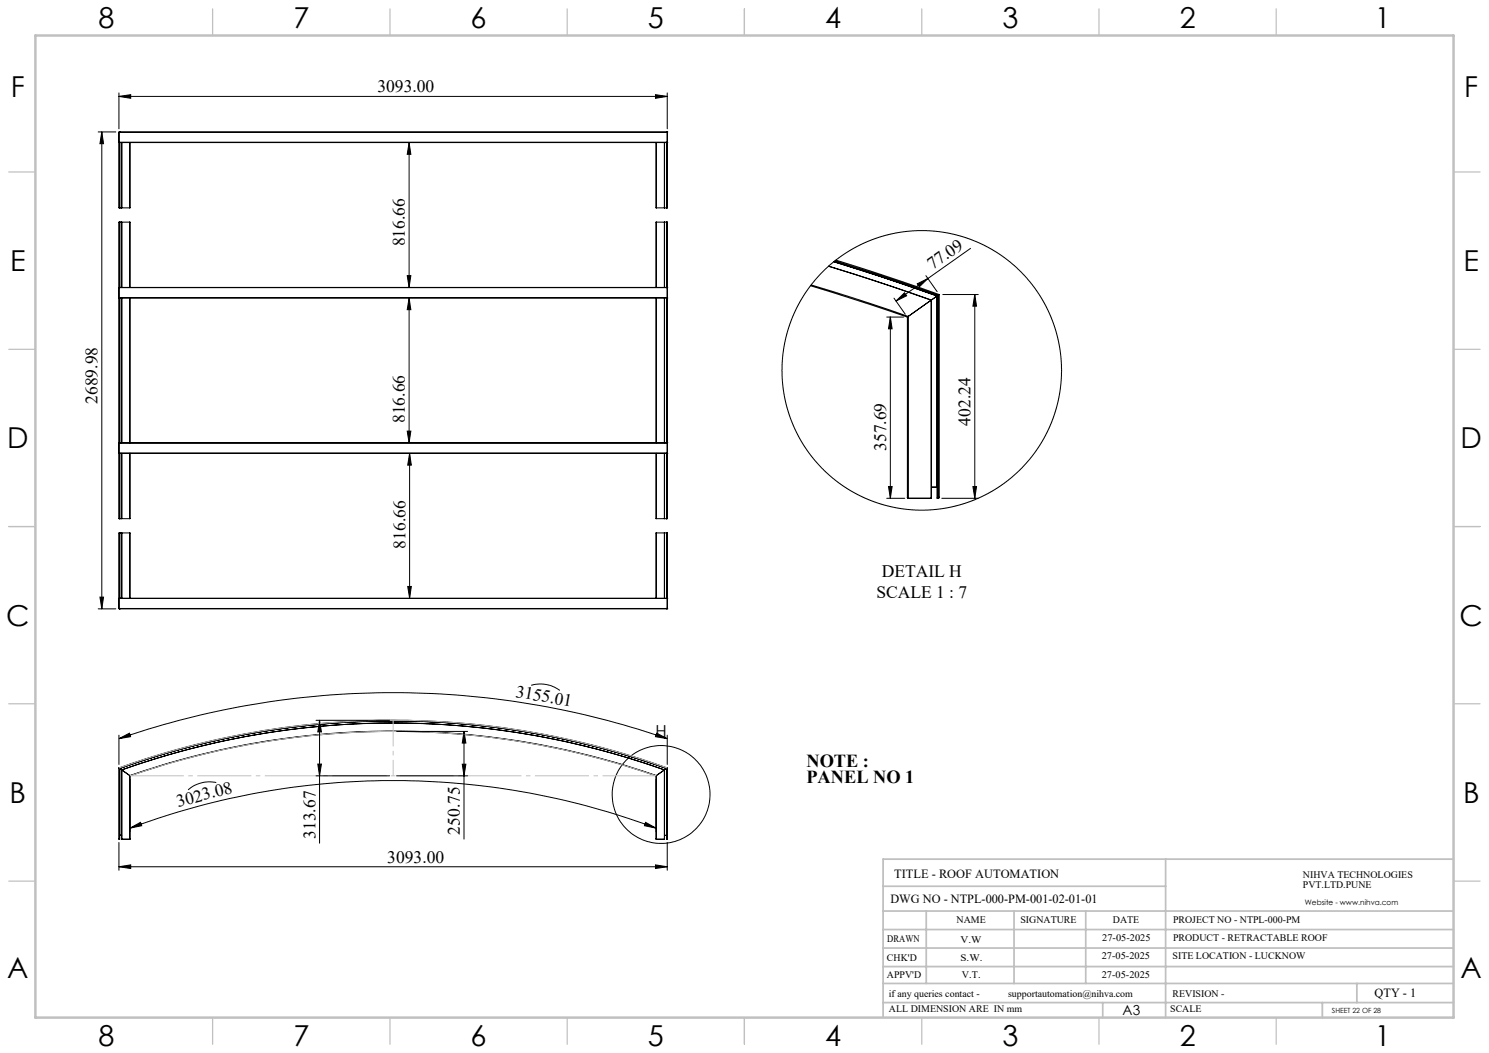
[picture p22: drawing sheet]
<svg xmlns="http://www.w3.org/2000/svg" width="420mm" height="297mm" viewBox="0 0 420 297" stroke-linecap="round" stroke-linejoin="round" font-family="sans-serif">
<defs><g id="words">
<g font-size="8.1">
<text x="27.8" y="8">8</text>
<text x="82.8" y="8">7</text>
<text x="132.8" y="8">6</text>
<text x="182.8" y="8">5</text>
<text x="232.8" y="8">4</text>
<text x="282.8" y="8">3</text>
<text x="332.8" y="8">2</text>
<text x="387.8" y="8">1</text>
<text x="3" y="27.2">F</text>
<text x="413" y="27.2">F</text>
<text x="2.8" y="76.5">E</text>
<text x="412.8" y="76.5">E</text>
<text x="2" y="126.5">D</text>
<text x="412" y="126.5">D</text>
<text x="1.7" y="176.5">C</text>
<text x="411.7" y="176.5">C</text>
<text x="2.7" y="226.5">B</text>
<text x="412.7" y="226.5">B</text>
<text x="2" y="275.7">A</text>
<text x="412" y="275.7">A</text>
<text x="27.8" y="295">8</text>
<text x="82.8" y="295">7</text>
<text x="132.8" y="295">6</text>
<text x="182.8" y="295">5</text>
<text x="232.8" y="295">4</text>
<text x="282.8" y="295">3</text>
<text x="332.8" y="295">2</text>
<text x="387.8" y="295">1</text>
</g>
<g font-size="5.2">
<text x="227.5" y="216.3">NOTE :</text>
<text x="227.5" y="220.9">PANEL NO 1</text>
</g>
<g font-size="4.9">
<text x="106.5" y="26">3093.00</text>
<text x="114.2" y="69.5" transform="rotate(-90 114.2 69.5)">816.66</text>
<text x="263" y="76.2" transform="rotate(-35 263 76.2)">77.09</text>
<text x="27.5" y="113.9" transform="rotate(-90 27.5 113.9)">2689.98</text>
<text x="114.2" y="119.3" transform="rotate(-90 114.2 119.3)">816.66</text>
<text x="273.8" y="120.1" transform="rotate(-90 273.8 120.1)">402.24</text>
<text x="250" y="127.2" transform="rotate(-90 250 127.2)">357.69</text>
<text x="114.4" y="154.7" transform="rotate(-90 114.4 154.7)">816.66</text>
<text x="248.7" y="162.8">DETAIL H</text>
<text x="247.2" y="168.7">SCALE 1 : 7</text>
<text x="145.3" y="196.5" transform="rotate(10 145.3 196.5)">3155.01</text>
<text x="50.3" y="227.6" transform="rotate(-14 50.3 227.6)">3023.08</text>
<text x="89" y="236.6" transform="rotate(-90 89 236.6)">313.67</text>
<text x="129.7" y="235.4" transform="rotate(-90 129.7 235.4)">250.75</text>
<text x="109.3" y="243.3">3093.00</text>
</g>
<text font-size="4.7" x="184.9" y="208">H</text>
<text font-size="3.9" x="316.7" y="286.4">A3</text>
<g font-size="3.5">
<text x="252.2" y="247.6">TITLE - ROOF AUTOMATION</text>
<text x="251.2" y="254.7">DWG NO - NTPL-000-PM-001-02-01-01</text>
<text x="387.7" y="281.1">QTY - 1</text>
</g>
<g font-size="2.8">
<text x="367.5" y="247.6">NIHVA TECHNOLOGIES</text>
<text x="367.5" y="250.5">PVT.LTD.PUNE</text>
<text x="269.8" y="260.3">NAME</text>
<text x="287.8" y="260.3">SIGNATURE</text>
<text x="313.9" y="260.4">DATE</text>
<text x="330.9" y="260.4">PROJECT NO - NTPL-000-PM</text>
<text x="250.3" y="265.6">DRAWN</text>
<text x="270.9" y="266.1">V.W</text>
<text x="310.9" y="265.5">27-05-2025</text>
<text x="330.9" y="265.5">PRODUCT - RETRACTABLE ROOF</text>
<text x="250.2" y="271.1">CHK'D</text>
<text x="250.2" y="275.8">APPV'D</text>
<text x="270.9" y="271.1">S.W.</text>
<text x="271.3" y="275.8">V.T.</text>
<text x="310.8" y="270.6">27-05-2025</text>
<text x="310.8" y="275.8">27-05-2025</text>
<text x="330.7" y="270.6">SITE LOCATION - LUCKNOW</text>
<text x="250.7" y="281.1">if any queries contact -</text>
<text x="284.3" y="281.1">supportautomation@nihva.com</text>
<text x="330.7" y="281.1">REVISION -</text>
<text x="250.7" y="285.6">ALL DIMENSION ARE IN mm</text>
<text x="330.1" y="285.6">SCALE</text>
</g>
<text font-size="2.1" x="368.1" y="255.1">Website - www.nihva.com</text>
<text font-size="2" x="375.7" y="285.6">SHEET 22 OF 28</text>
</g></defs>
<g fill="none" stroke="#000" stroke-width=".28">
<path d="M27.7 37.2h5M28.7 37.2v134.5M28.7 37.2l.5 3.3h-1zM33.5 27.2l3.4-.5v1zM33.5 26.2v10.1M33.5 27.2h154.7M33.5 37.3h154.7M33.5 37.3l.2 21.3M33.7 37.2h154.4M33.7 37.2l-.2 .1M33.7 37.2h.1M184.9 26.7l3.3 .5-3.3 .5z"/>
<path d="M188.1 37.2h.1M188.1 37.2l.1 .1M188.2 26.2v10.1M188.2 37.3l-.1 21.3M33.5 40.1h154.7M33.5 40.1l.2 .1M33.7 40.2h154.4M33.7 40.2h.1M33.7 40.2v18.4M33.7 58.6h2.9M33.7 40.2l.1 18.4M33.8 58.6h.1"/>
<path d="M33.8 40.2v18.4M34.3 58.6h.1M34.3 40.2v18.4M36.6 40.2v18.4M36.7 40.2l-.1 18.4M115.4 40.2l.5 3.3h-1zM115.4 40.2v40.9M185 40.2l.1 18.4M185.1 40.2v18.4M185.1 58.6h3M187.4 40.2v18.4v-18.4M188 58.6h.1"/>
<path d="M188 40.2v18.4M188.1 40.2h.1M188.1 40.2v18.4M188.2 40.1l-.1 .1M33.7 62.6v83.7M33.7 62.6v18.5M33.7 62.6h2.9M33.8 62.6l-.1 18.5M33.8 62.6h.1M33.8 62.6v18.5M34.3 62.6v18.5M36.6 62.6l.1 18.5"/>
<path d="M36.6 62.6v18.5M114.9 77.7h1l-.5 3.4zM185.1 62.6l-.1 18.5M185.1 62.6v18.5M185.1 62.6h3M188 62.6h.1M188 62.6v18.5M188.1 62.6v83.7M188.1 62.6v18.5M235.3 73.8l12.7 4 16.4 5.6M235.5 73.6l12.7 4 16.4 5.7M235.8 73.4l12.7 4 16.4 5.7"/>
<path d="M261.2 77.7l3.1 4.6M273.8 70.1l-21.1 14.8M33.5 81.1h154.7M33.7 81.1h154.4M33.7 81.1h-.2M33.7 84.1h154.4M33.7 84.1h.1M33.7 81.1h.1M33.7 84.1v40.8M33.8 84.1v40.8M34.3 84.1v40.8M36.6 84.1v40.8"/>
<path d="M36.7 84.1v40.8M115.4 84.1l.5 3.2h-1zM115.4 84.1v40.8M185 84.1v40.8M185.1 84.1v40.8M187.4 81.1v-18.5v18.5M187.4 84.1v40.8M188 84.1v40.8M188.1 81.1h.1M188.1 84.1h.1M188.1 84.1v40.8M188.2 84l-.1 .1"/>
<path d="M188.2 84h-154.7l.2 .1M228.6 80.6l16.5 5.2 10.8 3.6M228.8 80.4l16.6 5.2 10.8 3.6M250.1 89.4h4.8M251.1 89.4l.5 3.3h-1zM251.1 89.4v51.1M252.2 84.1l3.1 4.5M252.7 84.9l2.4-2.3 .6 .8zM255.9 89.4v51l.3 .1M255.9 89.4l.3-.2v51.3M256.2 89.2l-.3 .2M258.7 80l3-1.4-2.4 2.3z"/>
<path d="M262.6 84.7l-6.4 4.5M262.6 84.7v55.8M262.7 84.6l-16.2-5.5-12.8-4 12.7 4 16.2 5.6M262.7 84.6l-.1 .1M262.7 84.6v55.9M264.3 83.5l-1.6 1.1M264.3 83.5v53.9M264.3 83.5l-16.3-5.6-12.8-4.1 12.8 4.1 16.3 5.6M264.3 83.5h.1M264.3 83.5v57M264.4 83.4l-.1 .1M264.4 83.4v57.1"/>
<path d="M264.6 83.3l-.2 .1M264.7 83.3v57.2M264.9 83.1l-.3 .2M264.9 83.1l-.2 .2M264.9 83.1v57.2M265.9 83.1h10M275 83.1v57.4M275 83.1l.4 3.3h-1zM33.5 125h154.7M33.5 127.8h154.7M33.5 127.8l.2 .1M33.7 127.9h154.4"/>
<path d="M33.7 124.9h154.4M33.7 124.9l-.2 .1M33.7 127.9h.1M33.7 124.9h.1M33.7 127.9v18.4M33.7 127.9l.1 18.4M33.8 127.9v18.4M34.3 127.9v18.4M36.6 127.9v18.4M36.7 127.9l-.1 18.4M114.9 121.6h1l-.5 3.3zM115.5 127.9v40.8"/>
<path d="M115.5 127.9l.5 3.3h-1zM185 127.9l.1 18.4M185.1 127.9v18.4M187.4 127.9v18.4v-18.4M188 127.9v18.4M188.1 124.9h.1M188.1 124.9l.1 .1M188.1 127.9h.1M188.1 127.9v18.4M188.2 127.8l-.1 .1M250.6 137.2h1l-.5 3.3zM262.7 137.4h1.6"/>
<path d="M264.3 137.4h.1M274.4 137.2h1l-.4 3.3zM33.7 150.3l-.2 21.3M33.7 150.3v18.4M33.7 150.3h2.9M33.7 146.3h2.9M33.8 150.3l-.1 18.4M33.8 150.3h.1M33.8 146.3h.1M33.8 150.3v18.4M34.3 146.3h.1M34.3 150.3v18.4"/>
<path d="M36.6 150.3l.1 18.4M36.6 150.3v18.4M185.1 150.3l-.1 18.4M185.1 150.3v18.4M185.1 150.3h3M185.1 146.3h3M188 150.3h.1M188 146.3h.1M188 150.3v18.4M188.1 150.3l.1 21.3M188.1 150.3v18.4M250.1 140.5h5.1"/>
<path d="M256.2 140.5h6.4M262.7 140.5h-.1M264.3 140.5h.1M264.4 140.5h.3M264.9 140.3l-.2 .2M265.6 140.5h10.3M27.7 171.7h5M28.2 168.4h1l-.5 3.3zM33.5 171.6l.2 .1M33.5 171.6h154.7M33.5 168.8h154.7M33.7 171.7h.1"/>
<path d="M33.7 168.7l-.2 .1M33.7 168.7h.1M33.7 168.7h154.4M33.7 171.7h154.4M115 165.4h1l-.5 3.3zM187.4 168.7v-18.4v18.4M188.1 168.7l.1 .1M188.1 168.7h.1M188.1 171.7h.1M188.2 171.6l-.1 .1M149.8 193.3a9.3 9.3 0 0 1 8.1 1.4M33.5 216.6l.2 .1"/>
<path d="M33.5 216.6l.2 20.1M33.5 216.6a228.6 228.6 0 0 1 154.7 0M33.5 208.3l3-1.5 .3 1zM33.5 208.3a236.8 236.8 0 0 1 154.7 0M33.5 207.4v8.2M33.7 216.7a228.6 228.6 0 0 1 154.4 0M33.7 216.7v20M33.7 216.7h.1M33.7 216.7a228.7 228.7 0 0 1 154.3 0M33.8 216.7h.1M33.8 216.7a228.5 228.5 0 0 1 154.2 0M33.8 216.7v20"/>
<path d="M33.8 216.7l.5 .4M34.3 217.1l.1 .1M34.3 217.1a228.1 228.1 0 0 1 153.1 0M34.3 217.1v19.6M34.4 217.2a227.9 227.9 0 0 1 153 0M34.4 217.2l2.2 1.6M36.6 218.8h.1M36.6 218.8v17.9M36.6 218.8a225.8 225.8 0 0 1 148.5 0M36.7 218.8l-.1 17.9M36.7 218.8a225.9 225.9 0 0 1 148.3 0M89.1 203.2h20.8"/>
<path d="M89.1 218.8h20.8M89.6 215.5h1.1l-.6 3.3zM90.1 203.2l.6 3.2h-1.1zM90.1 203.2v34.6M111.9 218.8h20M111.9 206.3h20M130.4 215.5h1l-.5 3.3zM130.9 206.3l.5 3.3h-1zM130.9 206.3v30.4M185 218.8v17.8M185.1 218.8h-.1M185.1 218.8v17.9"/>
<path d="M185.2 206.8l3 1.5-3.3-.5zM187.4 217.2l-2.3 1.6M187.4 217.2v19.5M187.4 217.1v.1M187.4 217.1v19.6M188 216.7h.1M188 216.7l-.6 .4M188 216.7v20M188.1 216.7h-.1M188.1 216.7v20M188.2 207.4v8.2M188.2 216.6l-.1 .1"/>
<path d="M188.2 216.6l-.1 20.1M33.5 237.6v7.9M33.7 236.7h.1M33.8 235.6h.1M33.8 235.6h.5M34.3 236.7h.1M34.3 236.7h2.3M36.7 233.6l2.9-1.7 .4 1zM36.7 233.6a211.9 211.9 0 0 1 148.3 0M61 220.7a9.2 9.2 0 0 0-7.9 2.1M182.1 231.9l2.9 1.7-3.2-.7zM185 236.6l.1 .1"/>
<path d="M185.1 236.7h2.3M187.4 236.7h.1M187.4 235.6h.6M188 236.7h.1M188 235.6h.1M188.2 237.6v7.9M33.5 244.5l3.4-.6v1.1zM33.5 244.5h154.7M184.9 243.9l3.3 .6-3.3 .5z"/>
<circle cx="260" cy="104.5" r="39.4"/>
<circle cx="186.5" cy="224.1" r="13.8"/>
</g>
<path d="M33.5 216.6a229.1 229.1 0 0 1 154.7 0M36.7 218.8a225.9 225.9 0 0 1 148.3 0" fill="none" stroke="#c0c0c0" stroke-width=".28"/>
<path d="M36.7 218.8h148.4" fill="none" stroke="#c0c0c0" stroke-width=".28" stroke-dasharray="15.2 1.3 1.3 1.3" stroke-dashoffset=".1" stroke-linecap="butt"/>
<path d="M110.9 203.1v15.7" fill="none" stroke="#c0c0c0" stroke-width=".28" stroke-dasharray="15.2 1.3 1.3 1.3" stroke-dashoffset="7.8" stroke-linecap="butt"/>
<g fill="none" stroke="#c0c0c0" stroke-width=".35">
<path d="M60 2.5v7.5M110 2.5v7.5M160 2.5v7.5M210 2.5v7.5M260 2.5v7.5M310 2.5v7.5M360 2.5v7.5M2.5 48.5h7.5M410 48.5h7.5M2.5 98.5h7.5M410 98.5h7.5M2.5 148.5h7.5"/>
<path d="M410 148.5h7.5M2.5 198.5h7.5M410 198.5h7.5M2.5 248.5h7.5M410 248.5h7.5M60 287v7.5M110 287v7.5M160 287v7.5M210 287v7.5M260 287v7.5M310 287v7.5M360 287v7.5"/>
</g>
<g fill="none" stroke="#c0c0c0" stroke-width=".5">
<path d="M249.1 257h160.9M249.1 250h79.7M261.3 257v20.4M286 257v20.4M306.2 257v20.4M328.8 242.3v44.7M410 242.3h-160.9v44.7M249.1 272.6h160.9M249.1 267.4h160.9M249.1 262.2h160.9M249.1 277.4h160.9M382.7 277.4v5.4"/>
<path d="M249.1 282.8h160.9M311 282.8v4.2M373 282.8v4.2"/>
</g>
<path d="M10 10h400v277h-400z" fill="none" stroke="#c0c0c0" stroke-width=".7"/>
<g fill="#000">
<path d="M28.7 37.2l.5 3.3h-1zM28.2 168.4h1l-.5 3.3zM115.4 40.2l.5 3.3h-1zM114.9 77.7h1l-.5 3.4zM115.4 84.1l.5 3.2h-1zM114.9 121.6h1l-.5 3.3zM115.5 127.9l.5 3.3h-1zM115 165.4h1l-.5 3.3z"/>
<path d="M252.7 84.9l2.4-2.3 .6 .8zM258.7 80l3-1.4-2.4 2.3z"/>
<path d="M250.6 137.2h1l-.5 3.3zM251.1 89.4l.5 3.3h-1z"/>
<path d="M274.4 137.2h1l-.4 3.3zM275 83.1l.4 3.3h-1z"/>
<path d="M90.1 203.2l.6 3.2h-1.1zM89.6 215.5h1.1l-.6 3.3z"/>
<path d="M130.4 215.5h1l-.5 3.3zM130.9 206.3l.5 3.3h-1z"/>
<path d="M185.2 206.8l3 1.5-3.3-.5zM33.5 208.3l3-1.5 .3 1z"/>
<path d="M182.1 231.9l2.9 1.7-3.2-.7zM36.7 233.6l2.9-1.7 .4 1z"/>
<path d="M33.5 244.5l3.4-.6v1.1zM184.9 243.9l3.3 .6-3.3 .5zM33.5 27.2l3.4-.5v1zM184.9 26.7l3.3 .5-3.3 .5z"/>
</g>
<use href="#words"/>
</svg>
